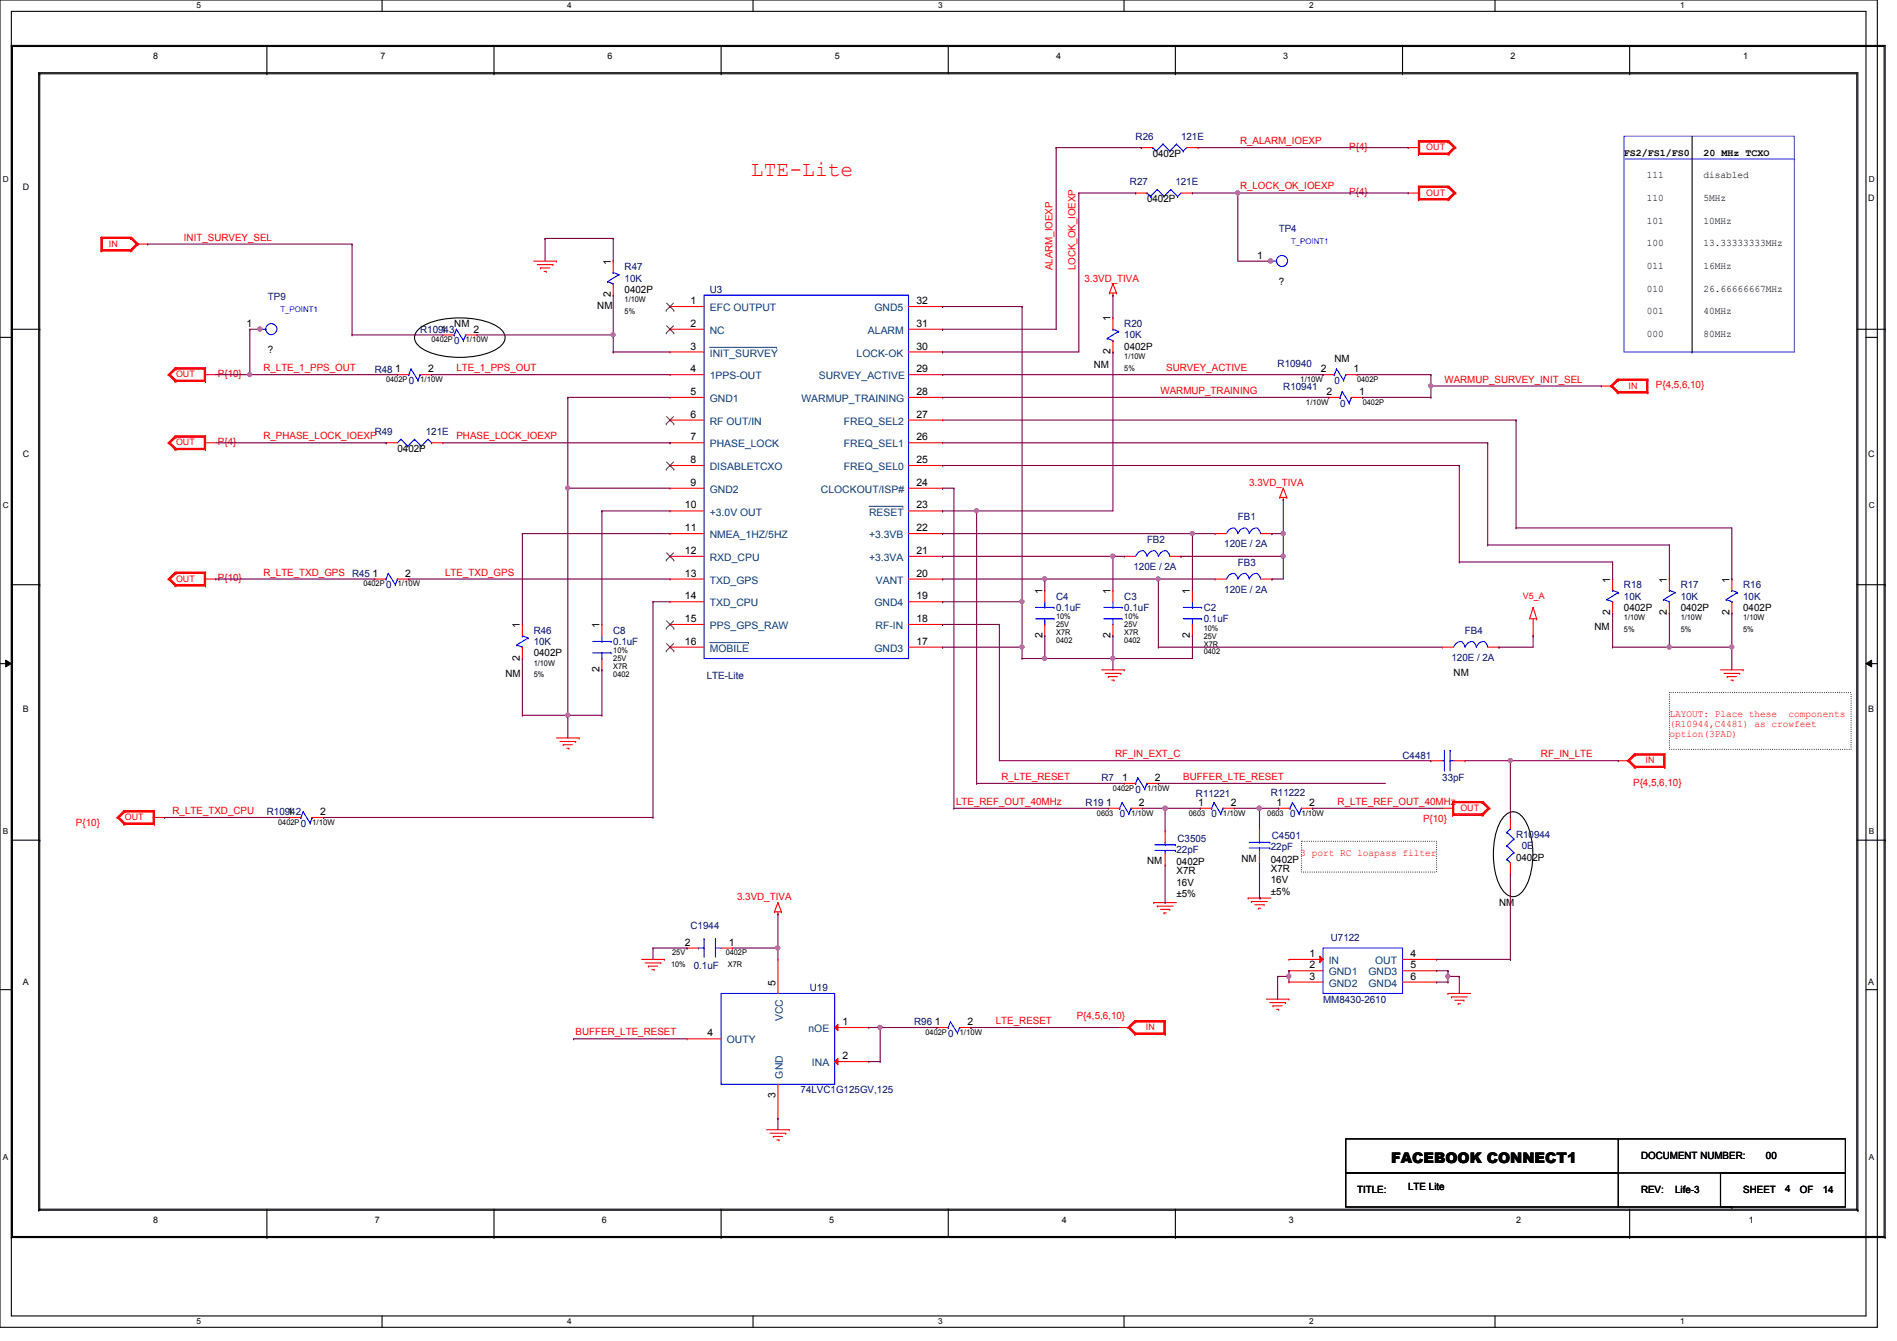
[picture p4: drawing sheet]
<svg xmlns="http://www.w3.org/2000/svg" width="297mm" height="210mm" viewBox="0 0 297 210" stroke-linecap="round" stroke-linejoin="round" font-family="sans-serif">
<defs><g id="words">
<text font-size="3.3" fill="#f00" x="117.6" y="27.6">LTE-Lite</text>
<text font-size="2.3" x="217.8" y="182.1">FACEBOOK CONNECT1</text>
<g font-size="1.6" fill="#000080">
<text x="177.8" y="21.9">R26</text>
<text x="184.9" y="21.9">121E</text>
<text x="176.9" y="29">R27</text>
<text x="184" y="29">121E</text>
<text x="200.2" y="36.3">TP4</text>
<text x="42" y="46.9">TP9</text>
<text x="97.8" y="42.3">R47</text>
<text x="97.8" y="44.1">10K</text>
<text x="111.1" y="45.9">U3</text>
<text x="65.8" y="52.1">R10943</text>
<text x="71.1" y="53.9">0</text>
<text x="176" y="51.2">R20</text>
<text x="176" y="53">10K</text>
<text x="58.7" y="58.3">R48</text>
<text x="200" y="57.4">R10940</text>
<text x="64" y="60.1">0</text>
<text x="200.9" y="61">R10941</text>
<text x="208.9" y="60.1">0</text>
<text x="209.8" y="63.7">0</text>
<text x="58.7" y="68.1">R49</text>
<text x="66.7" y="68.1">121E</text>
<text x="193.8" y="81.4">FB1</text>
<text x="177.5" y="89.3">120E / 2A</text>
<text x="179.6" y="85">FB2</text>
<text x="191.7" y="85.7">120E / 2A</text>
<text x="193.8" y="88.6">FB3</text>
<text x="60.5" y="92.1">0</text>
<text x="165.4" y="95.7">0.1uF</text>
<text x="165.4" y="93.9">C4</text>
<text x="176" y="95.7">0.1uF</text>
<text x="176" y="93.9">C3</text>
<text x="188.5" y="95.7">C2</text>
<text x="191.7" y="92.8">120E / 2A</text>
<text x="254.3" y="92.1">R18</text>
<text x="254.3" y="93.9">10K</text>
<text x="263.1" y="92.1">R17</text>
<text x="263.1" y="93.9">10K</text>
<text x="272.9" y="92.1">R16</text>
<text x="272.9" y="93.9">10K</text>
<text x="83.6" y="99.2">R46</text>
<text x="83.6" y="101">10K</text>
<text x="96" y="101">0.1uF</text>
<text x="96" y="99.2">C8</text>
<text x="188.5" y="97.5">0.1uF</text>
<text x="229.4" y="99.2">FB4</text>
<text x="110.7" y="106.3">LTE-Lite</text>
<text x="227.2" y="103.5">120E / 2A</text>
<text x="219.6" y="118.8">C4481</text>
<text x="172.5" y="122.3">R7</text>
<text x="177.8" y="124.1">0</text>
<text x="187.2" y="124.8">R11221</text>
<text x="199" y="124.7">R11222</text>
<text x="225.8" y="122.3">33pF</text>
<text x="41.8" y="127.7">R10942</text>
<text x="47.1" y="129.5">0</text>
<text x="170" y="126.2">R19</text>
<text x="175.3" y="128">0</text>
<text x="184.4" y="131.8">C3505</text>
<text x="189.7" y="128">0</text>
<text x="199.1" y="131.4">C4501</text>
<text x="202" y="128">0</text>
<text x="237.4" y="131.2">R10944</text>
<text x="184.2" y="133.6">22pF</text>
<text x="199" y="133.2">22pF</text>
<text x="238.3" y="133">0E</text>
<text x="108.1" y="145.5">C1944</text>
<text x="208.4" y="147.4">U7122</text>
<text x="108.6" y="151.7">0.1uF</text>
<text x="126.8" y="155.2">U19</text>
<text x="143.1" y="160.6">R96</text>
<text x="207.1" y="157">MM8430-2610</text>
<text x="148.5" y="162.3">0</text>
<text x="125.3" y="171.2">74LVC1G125GV,125</text>
</g>
<g font-size="1.6" fill="#f00">
<text x="194.1" y="22.6">R_ALARM_IOEXP</text>
<text x="211.2" y="23.5">P{4}</text>
<text x="194.1" y="29.7">R_LOCK_OK_IOEXP</text>
<text x="211.2" y="30.6">P{4}</text>
<text x="28.8" y="37.7">INIT_SURVEY_SEL</text>
<text x="164.8" y="42.3" transform="rotate(-90 164.8 42.3)">ALARM_IOEXP</text>
<text x="168.4" y="42.3" transform="rotate(-90 168.4 42.3)">LOCK_OK_IOEXP</text>
<text x="169.8" y="44.1">3.3VD_TIVA</text>
<text x="34.1" y="59.1">P{10}</text>
<text x="41.2" y="58.1">R_LTE_1_PPS_OUT</text>
<text x="71.5" y="58.1">LTE_1_PPS_OUT</text>
<text x="182.6" y="58.1">SURVEY_ACTIVE</text>
<text x="226.1" y="59.9">WARMUP_SURVEY_INIT_SEL</text>
<text x="181.7" y="61.7">WARMUP_TRAINING</text>
<text x="259.2" y="60.8">P{4,5,6,10}</text>
<text x="34.1" y="69.7">P{4}</text>
<text x="41.2" y="68.8">R_PHASE_LOCK_IOEXP</text>
<text x="71.5" y="68.8">PHASE_LOCK_IOEXP</text>
<text x="195.6" y="76.1">3.3VD_TIVA</text>
<text x="34.1" y="91.1">P{10}</text>
<text x="41.2" y="90.1">R_LTE_TXD_GPS R45</text>
<text x="69.7" y="90.1">LTE_TXD_GPS</text>
<text x="261.4" y="112.4">LAYOUT: Place these</text>
<text x="261.4" y="113.9">(R10944,C4481) as crowfeet</text>
<text x="280" y="112.4">components</text>
<text x="174.6" y="118.6">RF_IN_EXT_C</text>
<text x="241.3" y="118.6">RF_IN_LTE</text>
<text x="261.4" y="115.5">option(3PAD)</text>
<text x="156.8" y="122.1">R_LTE_RESET</text>
<text x="185.3" y="122.1">BUFFER_LTE_RESET</text>
<text x="255.7" y="123.1">P{4,5,6,10}</text>
<text x="11.9" y="129.3">P{10}</text>
<text x="27" y="127.5">R_LTE_TXD_CPU</text>
<text x="149.7" y="126">LTE_REF_OUT_40MHz</text>
<text x="209.4" y="126">R_LTE_REF_OUT_40MHz</text>
<text x="222.8" y="128.7">P{10}</text>
<text x="203.6" y="134">3 port RC loapass filter</text>
<text x="115.4" y="141">3.3VD_TIVA</text>
<text x="155.9" y="160.4">LTE_RESET</text>
<text x="168.6" y="159.5">P{4,5,6,10}</text>
<text x="90.1" y="162.1">BUFFER_LTE_RESET</text>
</g>
<g font-size="1.6">
<text x="180.5" y="24.6">0402P</text>
<text x="254.3" y="24.4">FS2/FS1/FS0</text>
<text x="257.8" y="27.9">111</text>
<text x="266.7" y="24.4">20 MHz TCXO</text>
<text x="266.7" y="27.9">disabled</text>
<text x="179.6" y="31.7">0402P</text>
<text x="257.8" y="31.5">110</text>
<text x="257.8" y="35">101</text>
<text x="266.7" y="31.5">5MHz</text>
<text x="266.7" y="35">10MHz</text>
<text x="95.6" y="41.4" transform="rotate(-90 95.6 41.4)">1</text>
<text x="196.8" y="40.5">1</text>
<text x="257.8" y="38.6">100</text>
<text x="266.7" y="38.6">13.33333333MHz</text>
<text x="95.6" y="46.6" transform="rotate(-90 95.6 46.6)">2</text>
<text x="97.8" y="45.9">0402P</text>
<text x="108.1" y="47.6">1</text>
<text x="143.5" y="47.6">32</text>
<text x="200.2" y="44.7">?</text>
<text x="257.8" y="42.1">011</text>
<text x="257.8" y="45.7">010</text>
<text x="266.7" y="42.1">16MHz</text>
<text x="266.7" y="45.7">26.66666667MHz</text>
<text x="38.6" y="51.2">1</text>
<text x="69" y="52.1">1</text>
<text x="71.1" y="51.2">NM</text>
<text x="74.1" y="52.1">2</text>
<text x="93.5" y="48.4">NM</text>
<text x="108.1" y="51.2">2</text>
<text x="143.5" y="51.2">31</text>
<text x="173.9" y="50.3" transform="rotate(-90 173.9 50.3)">1</text>
<text x="257.8" y="49.2">001</text>
<text x="257.8" y="52.8">000</text>
<text x="266.7" y="49.2">40MHz</text>
<text x="266.7" y="52.8">80MHz</text>
<text x="42" y="55.3">?</text>
<text x="61.9" y="58.3">1</text>
<text x="67" y="58.3">2</text>
<text x="108.1" y="54.7">3</text>
<text x="108.1" y="58.3">4</text>
<text x="143.5" y="54.7">30</text>
<text x="143.5" y="58.3">29</text>
<text x="171.2" y="57.6">NM</text>
<text x="173.9" y="55.5" transform="rotate(-90 173.9 55.5)">2</text>
<text x="176" y="54.8">0402P</text>
<text x="206.8" y="58.3">2</text>
<text x="208.9" y="56.7">NM</text>
<text x="211.9" y="58.3">1</text>
<text x="108.1" y="61.8">5</text>
<text x="108.1" y="65.4">6</text>
<text x="143.5" y="61.8">28</text>
<text x="143.5" y="65.4">27</text>
<text x="207.7" y="61.8">2</text>
<text x="212.8" y="61.8">1</text>
<text x="62.2" y="70.8">0402P</text>
<text x="108.1" y="69">7</text>
<text x="143.5" y="69">26</text>
<text x="108.1" y="72.5">8</text>
<text x="108.1" y="76.1">9</text>
<text x="143.5" y="72.5">25</text>
<text x="143.5" y="76.1">24</text>
<text x="107.2" y="79.6">10</text>
<text x="107.2" y="83.2">11</text>
<text x="143.5" y="79.6">23</text>
<text x="143.5" y="83.2">22</text>
<text x="107.2" y="86.7">12</text>
<text x="143.5" y="86.7">21</text>
<text x="58.3" y="90.3">1</text>
<text x="63.5" y="90.3">2</text>
<text x="107.2" y="90.3">13</text>
<text x="107.2" y="93.9">14</text>
<text x="143.5" y="90.3">20</text>
<text x="143.5" y="93.9">19</text>
<text x="163.2" y="93" transform="rotate(-90 163.2 93)">1</text>
<text x="173.9" y="93" transform="rotate(-90 173.9 93)">1</text>
<text x="186.3" y="93" transform="rotate(-90 186.3 93)">1</text>
<text x="252.1" y="91.2" transform="rotate(-90 252.1 91.2)">1</text>
<text x="254.3" y="95.7">0402P</text>
<text x="261" y="91.2" transform="rotate(-90 261 91.2)">1</text>
<text x="263.1" y="95.7">0402P</text>
<text x="270.8" y="91.2" transform="rotate(-90 270.8 91.2)">1</text>
<text x="272.9" y="95.7">0402P</text>
<text x="81.4" y="98.3" transform="rotate(-90 81.4 98.3)">1</text>
<text x="93.9" y="98.3" transform="rotate(-90 93.9 98.3)">1</text>
<text x="107.2" y="97.4">15</text>
<text x="107.2" y="101">16</text>
<text x="143.5" y="97.4">18</text>
<text x="143.5" y="101">17</text>
<text x="163.2" y="99.9" transform="rotate(-90 163.2 99.9)">2</text>
<text x="173.9" y="99.9" transform="rotate(-90 173.9 99.9)">2</text>
<text x="186.3" y="99.9" transform="rotate(-90 186.3 99.9)">2</text>
<text x="249.6" y="98.7">NM</text>
<text x="252.1" y="96.4" transform="rotate(-90 252.1 96.4)">2</text>
<text x="261" y="96.4" transform="rotate(-90 261 96.4)">2</text>
<text x="270.8" y="96.4" transform="rotate(-90 270.8 96.4)">2</text>
<text x="79.1" y="106">NM</text>
<text x="81.4" y="103.5" transform="rotate(-90 81.4 103.5)">2</text>
<text x="83.6" y="102.8">0402P</text>
<text x="93.9" y="105.2" transform="rotate(-90 93.9 105.2)">2</text>
<text x="227.6" y="105.8">NM</text>
<text x="175.7" y="122.3">1</text>
<text x="180.8" y="122.3">2</text>
<text x="45" y="127.6">1</text>
<text x="50.1" y="127.6">2</text>
<text x="173.2" y="126.2">1</text>
<text x="178.3" y="126.2">2</text>
<text x="187.6" y="126.2">1</text>
<text x="192.7" y="126.2">2</text>
<text x="199.9" y="126.2">1</text>
<text x="205" y="126.2">2</text>
<text x="179.6" y="135.3">NM</text>
<text x="184.2" y="135.5">0402P</text>
<text x="184.2" y="136.9">X7R</text>
<text x="194.4" y="135">NM</text>
<text x="199" y="135.1">0402P</text>
<text x="199" y="136.6">X7R</text>
<text x="237.4" y="134.8">0402P</text>
<text x="184.2" y="138.7">16V</text>
<text x="184.2" y="140.5">±5%</text>
<text x="199" y="138.3">16V</text>
<text x="199" y="140.1">±5%</text>
<text x="234.7" y="141.9">NM</text>
<text x="107.2" y="148.1">2</text>
<text x="114.1" y="148.1">1</text>
<text x="205" y="149.9">1</text>
<text x="220.8" y="149.9">4</text>
<text x="121.4" y="154.3" transform="rotate(-90 121.4 154.3)">5</text>
<text x="205" y="151.6">2</text>
<text x="205" y="153.4">3</text>
<text x="220.8" y="151.6">5</text>
<text x="220.8" y="153.4">6</text>
<text x="131.9" y="160.5">1</text>
<text x="146.3" y="160.5">1</text>
<text x="151.5" y="160.5">2</text>
<text x="110.8" y="162.3">4</text>
<text x="131.9" y="165.9">2</text>
<text x="121.4" y="171.9" transform="rotate(-90 121.4 171.9)">3</text>
<text x="256.9" y="181.6">DOCUMENT NUMBER:</text>
<text x="276.5" y="181.6">00</text>
<text x="212.5" y="186.9">TITLE:</text>
<text x="220.5" y="186.4">LTE Lite</text>
<text x="256.9" y="186.9">REV:</text>
<text x="262.3" y="186.9">Life-3</text>
<text x="272.9" y="186.9">SHEET</text>
<text x="279.5" y="186.7">4</text>
<text x="281.8" y="186.9">OF</text>
<text x="285.4" y="186.9">14</text>
</g>
<g font-size="1.6" fill="#004080">
<text x="111.1" y="48.7">EFC OUTPUT</text>
<text x="111.1" y="52.3">NC</text>
<text x="135.9" y="52.3">ALARM</text>
<text x="136.9" y="48.7">GND5</text>
<text x="111.1" y="55.8">INIT_SURVEY</text>
<text x="111.1" y="59.4">1PPS-OUT</text>
<text x="128.2" y="59.4">SURVEY_ACTIVE</text>
<text x="134.1" y="55.8">LOCK-OK</text>
<text x="111.1" y="62.9">GND1</text>
<text x="125.5" y="62.9">WARMUP_TRAINING</text>
<text x="111.1" y="66.5">RF OUT/IN</text>
<text x="111.1" y="70.1">PHASE_LOCK</text>
<text x="132.1" y="66.5">FREQ_SEL2</text>
<text x="132.1" y="70.1">FREQ_SEL1</text>
<text x="111.1" y="73.6">DISABLETCXO</text>
<text x="111.1" y="77.2">GND2</text>
<text x="128.5" y="77.2">CLOCKOUT/ISP#</text>
<text x="132.1" y="73.6">FREQ_SEL0</text>
<text x="111.1" y="80.7">+3.0V OUT</text>
<text x="136.1" y="80.7">RESET</text>
<text x="111.1" y="84.3">NMEA_1HZ/5HZ</text>
<text x="111.1" y="87.8">RXD_CPU</text>
<text x="136.1" y="84.3">+3.3VB</text>
<text x="136.1" y="87.8">+3.3VA</text>
<text x="111.1" y="91.4">TXD_GPS</text>
<text x="111.1" y="95">TXD_CPU</text>
<text x="136.9" y="95">GND4</text>
<text x="137.1" y="91.4">VANT</text>
<text x="111.1" y="98.5">PPS_GPS_RAW</text>
<text x="137.1" y="98.5">RF-IN</text>
<text x="111.1" y="102.1">MOBILE</text>
<text x="136.9" y="102.1">GND3</text>
<text x="208" y="151">IN</text>
<text x="208" y="152.7">GND1</text>
<text x="208" y="154.5">GND2</text>
<text x="214.2" y="152.7">GND3</text>
<text x="214.2" y="154.5">GND4</text>
<text x="215.3" y="151">OUT</text>
<text x="122.6" y="159.9" transform="rotate(-90 122.6 159.9)">VCC</text>
<text x="126.6" y="161.6">nOE</text>
<text x="113.8" y="163.4">OUTY</text>
<text x="127.1" y="167">INA</text>
<text x="122.6" y="168.9" transform="rotate(-90 122.6 168.9)">GND</text>
</g>
<g font-size="1.4">
<text x="24" y="9.3">8</text>
<text x="59.6" y="9.3">7</text>
<text x="95.1" y="9.3">6</text>
<text x="130.7" y="9.3">5</text>
<text x="165.4" y="9.3">4</text>
<text x="200.9" y="9.3">3</text>
<text x="236.5" y="9.3">2</text>
<text x="272.9" y="9.3">1</text>
<text x="3.6" y="29.8">D</text>
<text x="292.5" y="31.5">D</text>
<text x="3.6" y="71.5">C</text>
<text x="292.5" y="71.5">C</text>
<text x="3.6" y="111.5">B</text>
<text x="292.5" y="111.5">B</text>
<text x="3.6" y="154.2">A</text>
<text x="292.5" y="154.2">A</text>
<text x="24" y="191.6">8</text>
<text x="58.7" y="191.6">7</text>
<text x="94.2" y="191.6">6</text>
<text x="129.8" y="191.6">5</text>
<text x="166.2" y="191.6">4</text>
<text x="201.8" y="191.6">3</text>
<text x="237.4" y="191.6">2</text>
<text x="273.8" y="191.6">1</text>
</g>
<g font-size="1.4" fill="#f00">
<text x="223.3" y="23.5">OUT</text>
<text x="223.3" y="30.6">OUT</text>
<text x="17.1" y="38.7">IN</text>
<text x="27.6" y="59.1">OUT</text>
<text x="255" y="60.9">IN</text>
<text x="27.6" y="69.8">OUT</text>
<text x="27.6" y="91.1">OUT</text>
<text x="238.4" y="93.8">V5_A</text>
<text x="257.6" y="119.5">IN</text>
<text x="19.6" y="128.4">OUT</text>
<text x="228.6" y="127">OUT</text>
<text x="179.4" y="161.3">IN</text>
</g>
<g font-size="1.3">
<text x="30.8" y="1.3">5</text>
<text x="88.8" y="1.3">4</text>
<text x="146.9" y="1.3">3</text>
<text x="205" y="1.3">2</text>
<text x="263.1" y="1.3">1</text>
<text x=".5" y="28.4">D</text>
<text x="292.6" y="28.4">D</text>
<text x=".5" y="79.5">C</text>
<text x="292.6" y="79.5">C</text>
<text x=".5" y="130.6">B</text>
<text x="292.6" y="130.6">B</text>
<text x=".5" y="181.7">A</text>
<text x="292.6" y="181.7">A</text>
<text x="30.8" y="207.4">5</text>
<text x="88.8" y="207.4">4</text>
<text x="146.9" y="207.4">3</text>
<text x="205" y="207.4">2</text>
<text x="263.1" y="207.4">1</text>
</g>
<g font-size="1.2" fill="#00f">
<text x="202.1" y="38.1">T_POINT1</text>
<text x="43.9" y="48.8">T_POINT1</text>
</g>
<g font-size="1.2">
<text x="97.8" y="47.4">1/10W</text>
<text x="67.6" y="53.6">0402P</text>
<text x="72.9" y="53.6">1/10W</text>
<text x="97.8" y="49.1">5%</text>
<text x="60.5" y="59.8">0402P</text>
<text x="65.8" y="59.8">1/10W</text>
<text x="176" y="58">5%</text>
<text x="176" y="56.3">1/10W</text>
<text x="203.6" y="59.8">1/10W</text>
<text x="212.5" y="59.8">0402P</text>
<text x="204.5" y="63.4">1/10W</text>
<text x="213.4" y="63.4">0402P</text>
<text x="56.9" y="91.8">0402P</text>
<text x="62.2" y="91.8">1/10W</text>
<text x="165.4" y="100.7">0402</text>
<text x="165.4" y="99.5">X7R</text>
<text x="165.4" y="98.2">25V</text>
<text x="165.4" y="97">10%</text>
<text x="176" y="100.7">0402</text>
<text x="176" y="99.5">X7R</text>
<text x="176" y="98.2">25V</text>
<text x="176" y="97">10%</text>
<text x="188.5" y="101.3">X7R</text>
<text x="188.5" y="100">25V</text>
<text x="188.5" y="98.8">10%</text>
<text x="254.3" y="98.9">5%</text>
<text x="254.3" y="97.2">1/10W</text>
<text x="263.1" y="98.9">5%</text>
<text x="263.1" y="97.2">1/10W</text>
<text x="272.9" y="98.9">5%</text>
<text x="272.9" y="97.2">1/10W</text>
<text x="83.6" y="106">5%</text>
<text x="83.6" y="104.3">1/10W</text>
<text x="96" y="106">0402</text>
<text x="96" y="104.8">X7R</text>
<text x="96" y="103.5">25V</text>
<text x="96" y="102.3">10%</text>
<text x="188.5" y="102.5">0402</text>
<text x="174.2" y="123.8">0402P</text>
<text x="179.6" y="123.8">1/10W</text>
<text x="43.6" y="129.2">0402P</text>
<text x="48.9" y="129.2">1/10W</text>
<text x="171.7" y="127.7">0603</text>
<text x="177.1" y="127.7">1/10W</text>
<text x="186.1" y="127.7">0603</text>
<text x="191.5" y="127.7">1/10W</text>
<text x="198.4" y="127.7">0603</text>
<text x="203.8" y="127.7">1/10W</text>
<text x="105.2" y="149.6">25V</text>
<text x="113.6" y="149.6">0402P</text>
<text x="105.1" y="151.4">10%</text>
<text x="114" y="151.4">X7R</text>
<text x="144.9" y="162.1">0402P</text>
<text x="150.2" y="162.1">1/10W</text>
</g>
</g></defs>
<path d="M0 0h293.9v207.9h-293.9zM1.8 1.8h290.3v204.3h-290.3z" fill="none" stroke="#000" stroke-width=".17"/>
<g fill="#fff">
<path d="M30.8 .2h.7v1.4h-.7z"/>
<path d="M30.8 206.2h.7v1.4h-.7z"/>
</g>
<path d="M59.8 0v1.8M59.8 206.1v1.8" fill="none" stroke="#000" stroke-width=".17"/>
<g fill="#fff">
<path d="M88.8 .2h.7v1.4h-.7z"/>
<path d="M88.8 206.2h.7v1.4h-.7z"/>
</g>
<path d="M117.9 0v1.8M117.9 206.1v1.8" fill="none" stroke="#000" stroke-width=".17"/>
<g fill="#fff">
<path d="M146.9 .2h.7v1.4h-.7z"/>
<path d="M146.9 206.2h.7v1.4h-.7z"/>
</g>
<path d="M176 0v1.8M176 206.1v1.8" fill="none" stroke="#000" stroke-width=".17"/>
<g fill="#fff">
<path d="M205 .2h.7v1.4h-.7z"/>
<path d="M205 206.2h.7v1.4h-.7z"/>
</g>
<path d="M234.1 0v1.8M234.1 206.1v1.8" fill="none" stroke="#000" stroke-width=".17"/>
<g fill="#fff">
<path d="M263.1 .2h.6v1.4h-.6z"/>
<path d="M263.1 206.2h.6v1.4h-.6z"/>
<path d="M.5 27.3h.9v1.4h-.9z"/>
<path d="M292.6 27.3h.9v1.4h-.9z"/>
<path d="M.5 78.4h.9v1.4h-.9z"/>
<path d="M292.6 78.4h.9v1.4h-.9z"/>
</g>
<path d="M0 52.8h1.8M292.1 52.8h1.8" fill="none" stroke="#000" stroke-width=".17"/>
<g fill="#fff">
<path d="M.5 129.5h.8v1.4h-.8z"/>
<path d="M292.6 129.5h.8v1.4h-.8z"/>
</g>
<path d="M0 103.9h1.8M292.1 103.9h1.8" fill="none" stroke="#000" stroke-width=".17"/>
<path d="M.9 103.4l.9 .5-.9 .5zM292.1 103.9l.9-.5v1z" fill="#000"/>
<path d="M.9 103.4l.9 .5-.9 .5zM292.1 103.9l.9-.5v1z" fill="none" stroke="#000" stroke-width=".16"/>
<g fill="#fff">
<path d="M.5 180.5h.8v1.4h-.8z"/>
<path d="M292.6 180.5h.8v1.4h-.8z"/>
</g>
<g fill="none" stroke="#000" stroke-width=".17">
<path d="M1.8 7.1h.1M1.8 7.1h293.3v186.7M1.8 7.1v186.7M1.9 7.3h.1M1.9 7.3v186.3M1.9 7.3h293.1v186.3M6.1 11.4h.1M6.1 11.4v178.1M6.1 11.4h284.8v178.1M6.2 11.6h.1M6.2 11.6h284.5v177.8M6.2 11.6v177.8"/>
<path d="M41.8 11.6h.1M41.8 7.1v4.5M77.3 11.6h.1M77.3 7.1v4.5M112.9 11.6h.1M112.9 7.1v4.5M148.5 7.1h.1M148.5 7.1v4.5M184 11.6h.1M184 7.1v4.5M219.6 11.6h.1M219.6 7.1v4.5"/>
<path d="M255.1 11.6h.1M255.1 7.1v4.5M264.9 21.3v33.8M1.8 51.6h4.4M6.2 51.6h.1M65.7 51.4a11.3 11.3 0 0 1 7.4-1.6 9.5 9.5 0 0 1 5.2 1.6 1.68 1.68 0 0 1 0 2.9 11.4 11.4 0 0 1-7.5 1.6 9.4 9.4 0 0 1-5.1-1.6 1.69 1.69 0 0 1 0-2.9zM264.9 55.1h.1M290.7 51.6h4.4M295.1 51.6h.1M1.8 91.6h4.4M6.2 91.6h.1M290.7 91.6h4.4"/>
<path d="M295.1 91.6h.1M1.8 131.6h4.4M6.2 131.6h.1M235.8 127.5a1.73 1.73 0 0 1 2.7 .5 11.4 11.4 0 0 1 1.1 9.1 4.9 4.9 0 0 1-2.2 3.2 1.82 1.82 0 0 1-2.1-.8 11.5 11.5 0 0 1-1.1-9.1 5.5 5.5 0 0 1 1.6-2.9zM290.7 131.6h4.4M295.1 131.6h.1M0 155h1.8M292.1 155h1.8M210.7 178.4h78.2v5.3h-78.2zM253.4 178.4h.1M253.4 178.4v5.3M1.8 193.8h.1"/>
<path d="M1.8 193.8h293.3M1.9 193.6h.1M1.9 193.6h293.1M6.1 189.5h.1M6.1 189.5h284.8M6.2 189.4h.1M6.2 189.4h284.5M41.8 193.8h.1M41.8 189.4v4.4M77.3 193.8h.1M77.3 189.4v4.4M112.9 193.8h.1"/>
<path d="M112.9 189.4v4.4M148.5 189.4h.1M148.5 189.4v4.4M184 193.8h.1M184 189.4v4.4M210.7 183.7h42.7v5.3h-42.7zM253.4 189h17.7M255.1 193.8h.1M255.1 189.4v4.4M269.4 183.7h19.5v5.3h-19.5zM271.1 189h.1M290.7 189.4h.1"/>
<path d="M290.9 189.5h.1M295 193.6h.1M295.1 193.8h.1"/>
</g>
<path d="M254.3 21.3h26.6v33.8h-26.6zM254.3 24.9h26.6M280.9 24.9h.1" fill="none" stroke="#8000ff" stroke-width=".17"/>
<path d="M261.4 108.5h28.4v8.8h-28.4zM203.8 131.7h21.1v4.9h-21.1z" fill="none" stroke="#000" stroke-width=".17" stroke-dasharray="0 .3"/>
<g fill="none" stroke="#f00" stroke-width=".17">
<path d="M15.8 37.2h.1M15.8 39.3h.1M15.8 37.2h4.8M15.8 37.2v2.1M15.8 39.3h4.8M16 37.3h.1M16 39.1h.1M16 37.3h4.4M16 37.3v1.8M16 39.1h4.4M20.4 37.3h.1M20.4 39.1h.1"/>
<path d="M20.4 37.2h.1M20.4 39.3h.1M20.4 37.3l.9 .9M20.4 37.3l1.1 .9M20.4 37.2l1.1 1M20.6 37.2h.1M20.6 39.3h.1M20.6 37.2l1.1 1M21.3 38.2h.1M21.3 38.2h1.8M21.3 38.2l-.9 .9M21.5 38.2h.1"/>
<path d="M21.5 38.2l-1.1 1.1M21.5 38.2l-1.1 .9M21.7 38.2h.1M21.7 38.2l-1.1 1.1M177.8 30.2h.1M177.8 30.2h1.8M178.7 23.1h.1M178.7 23.1h1.8M184.9 30.2h1.8M185.8 23.1h1.8M186.7 30.2h.1M187.6 23.1h.1"/>
<path d="M220.5 23.1h1.7M220.5 30.2h1.7M222.1 22.1h.1M222.1 24.2h.1M222.1 29.2h.1M222.1 31.3h.1M222.1 22.1h4.8M222.1 22.1v2.1M222.1 29.2v2.1M222.1 24.2h4.8M222.1 29.2h4.8M222.1 31.3h4.8"/>
<path d="M222.2 23.1h.1M222.2 22.2h.1M222.2 24h.1M222.2 30.2h.1M222.2 29.3h.1M222.2 31.1h.1M222.2 22.2h4.5M222.2 22.2v1.8M222.2 29.3v1.8M222.2 24h4.5M222.2 29.3h4.5M222.2 31.1h4.5"/>
<path d="M226.7 22.2h.1M226.7 24h.1M226.7 22.1h.1M226.7 24.2h.1M226.7 29.3h.1M226.7 31.1h.1M226.7 29.2h.1M226.7 31.3h.1M226.7 22.2l.9 .9M226.7 22.2l1.1 .9M226.7 22.1l1.1 1M226.7 29.3l.9 .9"/>
<path d="M226.7 29.3l1.1 .9M226.7 29.2l1.1 1M226.9 22.1h.1M226.9 24.2h.1M226.9 29.2h.1M226.9 31.3h.1M226.9 22.1l1 1M226.9 29.2l1 1M227.6 23.1h.1M227.6 30.2h.1M227.6 23.1l-.9 .9M227.6 30.2l-.9 .9"/>
<path d="M227.8 23.1h.1M227.8 30.2h.1M227.8 23.1l-1.1 1.1M227.8 23.1l-1.1 .9M227.8 30.2l-1.1 1.1M227.8 30.2l-1.1 .9M227.9 23.1h.1M227.9 30.2h.1M227.9 23.1l-1 1.1M227.9 30.2l-1 1.1M26.3 58.7h.1M26.3 58.7l1.1 1"/>
<path d="M26.5 58.7h.1M26.5 58.7l1.1 1M26.5 58.7l1.1 .9M26.7 58.7h.1M26.7 58.7l.9 .9M27.4 57.6h.1M27.4 59.7h.1M27.4 57.6h4.8M27.4 59.7h4.8M27.4 57.6l-1.1 1.1M27.6 57.8h.1M27.6 59.6h.1"/>
<path d="M27.6 57.6h.1M27.6 59.7h.1M27.6 57.8l-.9 .9M27.6 57.8h4.4M27.6 59.6h4.4M27.6 57.8l-1.1 .9M27.6 57.6l-1.1 1.1M32 58.7h.1M32 57.8h.1M32 59.6h.1M32 58.7h1.8M32 57.8v1.8"/>
<path d="M32.2 57.6h.1M32.2 59.7h.1M32.2 57.6v2.1M40.7 51.6h.1M62.2 58.7h.1M62.2 58.7h1.8M65.8 58.7h1.8M67.6 58.7h.1M69.3 52.5h.1M69.3 52.5h1.8M72.9 52.5h1.8M74.7 52.5h.1"/>
<path d="M83.6 40.9h3.5M84.1 41.4h2.5M84.6 42h.1M84.6 42h1.5M85.2 42.5h.3M85.5 42.5h.1M86.6 41.4h.1M87.1 40.9h.1M96 40.9h.1M96 46.2h.1M96 40.9v1.8M96 44.4v1.8"/>
<path d="M104.9 48h.1M104.9 51.6h.1M104.9 55.1h.1M104.9 58.7h.1M104.9 58.7h5.3M104.9 48h5.3M104.9 51.6h5.3M104.9 55.1h5.3M142.2 58.7h5.4M142.2 48h5.4M142.2 51.6h5.4M142.2 55.1h5.4"/>
<path d="M147.6 48h.1M147.6 51.6h.1M147.6 55.1h.1M147.6 58.7h.1M173.7 45.9h.1M173.7 45.9h1.1M174.2 46.2h.1M174.2 44.4h.1M174.2 49.8h.1M174.2 55.1h.1M174.2 45.9v.3M174.2 49.8v1.8"/>
<path d="M174.2 53.3v1.8M174.2 44.4l-.5 1.5M174.2 44.4l.6 1.5M174.8 45.9h.1M199 40.9h.1M207.1 58.7h.1M207.1 58.7h1.8M210.7 58.7h1.8M212.5 58.7h.1M253.2 59.4h.1M253.2 59.4h4.8M253.2 59.4l-1.1 1.1"/>
<path d="M253.4 59.6h.1M253.4 59.4h.1M253.4 59.6h4.4M253.4 59.6l-.9 .9M253.4 59.6l-1.1 .9M253.4 59.4l-1.1 1.1M257.8 59.6h.1M257.8 59.6v1.7M258 59.4h.1M258 59.4v2.1M26.3 69.3h.1M26.3 69.3l1.1 1.1"/>
<path d="M26.5 69.3h.1M26.5 69.3l1.1 1.1M26.5 69.3l1.1 .9M26.7 69.3h.1M26.7 69.3l.9 .9M27.4 68.3h.1M27.4 70.4h.1M27.4 68.3h4.8M27.4 70.4h4.8M27.4 68.3l-1.1 1M27.6 68.5h.1M27.6 70.2h.1"/>
<path d="M27.6 68.3h.1M27.6 70.4h.1M27.6 68.5l-.9 .8M27.6 68.5h4.4M27.6 70.2h4.4M27.6 68.5l-1.1 .8M27.6 68.3l-1.1 1M32 69.3h.1M32 68.5h.1M32 70.2h.1M32 68.5v1.7M32 69.3h1.8"/>
<path d="M32.2 68.3h.1M32.2 70.4h.1M32.2 68.3v2.1M60.5 69.3h.1M60.5 69.3h1.7M67.6 69.3h1.7M69.3 69.3h.1M104.9 62.2h.1M104.9 65.8h.1M104.9 69.3h.1M104.9 72.9h.1M104.9 76.5h.1"/>
<path d="M104.9 69.3h5.3M104.9 62.2h5.3M104.9 65.8h5.3M104.9 72.9h5.3M104.9 76.5h5.3M142.2 69.3h5.4M142.2 62.2h5.4M142.2 65.8h5.4M142.2 72.9h5.4M142.2 76.5h5.4M147.6 62.2h.1M147.6 65.8h.1"/>
<path d="M147.6 69.3h.1M147.6 72.9h.1M147.6 76.5h.1M200.4 77.9h.1M200.4 77.9h1.1M200.9 78.2h.1M200.9 76.5h.1M200.9 77.9v.3M200.9 76.5l-.5 1.4M200.9 76.5l.6 1.4M201.5 77.9h.1M208 62.2h.1"/>
<path d="M208 62.2h1.8M211.6 62.2h1.8M213.4 62.2h.1M250.7 60.5h1.8M252.1 60.5h.1M252.1 60.5l1.1 1M252.3 60.5h.1M252.3 60.5l1.1 1M252.3 60.5l1.1 .8M252.5 60.5h.1M252.5 60.5l.9 .8M253.2 61.5h.1"/>
<path d="M253.2 61.5h4.8M253.4 61.3h.1M253.4 61.5h.1M253.4 61.3h4.4M257.8 61.3h.1M258 61.5h.1M26.3 90.7h.1M26.3 90.7l1.1 1M26.5 90.7h.1M26.5 90.7l1.1 1M26.5 90.7l1.1 .9M26.7 90.7h.1"/>
<path d="M26.7 90.7l.9 .9M27.4 89.6h.1M27.4 91.7h.1M27.4 89.6h4.8M27.4 91.7h4.8M27.4 89.6l-1.1 1.1M27.6 89.8h.1M27.6 91.6h.1M27.6 89.6h.1M27.6 91.7h.1M27.6 89.8l-.9 .9M27.6 89.8h4.4"/>
<path d="M27.6 91.6h4.4M27.6 89.8l-1.1 .9M27.6 89.6l-1.1 1.1M32 90.7h.1M32 89.8h.1M32 91.6h.1M32 89.8v1.8M32 90.7h1.8M32.2 89.6h.1M32.2 91.7h.1M32.2 89.6v2.1M58.7 90.7h.1"/>
<path d="M58.7 90.7h1.8M62.2 90.7h1.8M64 90.7h.1M81.8 97.8h.1M81.8 97.8v1.8M94.2 97.8h.1M94.2 97.8v1.8M104.9 80h.1M104.9 83.6h.1M104.9 87.1h.1M104.9 90.7h.1M104.9 94.2h.1"/>
<path d="M104.9 97.8h.1M104.9 90.7h5.3M104.9 80h5.3M104.9 83.6h5.3M104.9 87.1h5.3M104.9 94.2h5.3M104.9 97.8h5.3M142.2 90.7h5.4M142.2 80h5.4M142.2 83.6h5.4M142.2 87.1h5.4M142.2 94.2h5.4"/>
<path d="M142.2 97.8h5.4M147.6 80h.1M147.6 83.6h.1M147.6 87.1h.1M147.6 90.7h.1M147.6 94.2h.1M147.6 97.8h.1M163.6 92.5h.1M163.6 99.6h.1M163.6 92.5v1.7M163.6 97.8v1.8M174.2 92.5h.1"/>
<path d="M174.2 99.6h.1M174.2 92.5v1.7M174.2 97.8v1.8M176 87.1h.1M176 87.1h1.8M183.1 87.1h1.8M184.9 87.1h.1M186.7 92.5h.1M186.7 99.6h.1M186.7 92.5v1.7M186.7 97.8v1.8M190.2 90.7h.1"/>
<path d="M190.2 90.7h1.8M197.4 90.7h1.7M199.1 90.7h.1M240 99.6h.1M240 95.1h.1M240 96.9v2.7M240 95.1l.6 1.8M240 95.1l-.5 1.8h1.1M240.6 96.9h.1M252.5 90.7h.1M252.5 96h.1M252.5 90.7v1.8"/>
<path d="M252.5 94.2v1.8M261.4 90.7h.1M261.4 96h.1M261.4 90.7v1.8M261.4 94.2v1.8M271.1 90.7h.1M271.1 96h.1M271.1 90.7v1.8M271.1 94.2v1.8M81.8 103.1h.1M81.8 101.3v1.8M87.1 115.6h3.6"/>
<path d="M87.7 116.1h2.4M88.2 116.6h.1M88.2 116.6h1.4M88.7 117.2h.4M89.1 117.2h.1M90.1 116.1h.1M90.7 115.6h.1M94.2 104.9h.1M94.2 103.1v1.8M104.9 101.3h.1M104.9 101.3h5.3M142.2 101.3h5.4"/>
<path d="M147.6 101.3h.1M172.5 104.9h3.5M173 105.5h2.5M173.5 106h.1M173.5 106h1.5M174.1 106.5h.3M174.4 106.5h.1M175.5 105.5h.1M176 104.9h.1M224 119.1h.1M224 119.1h1.8M225.8 101.3h.1"/>
<path d="M225.8 101.3h1.8M227.6 119.1h1.8M229.4 119.1h.1M232.9 101.3h1.8M234.7 101.3h.1M253.4 119.1h1.7M254.8 119.1h.1M254.8 119.1l1.1 1.1M255 119.1h.1M255 119.1l1 1.1M255 119.1l1 .9M255.1 119.1h.1"/>
<path d="M255.1 119.1l.9 .9M255.9 118.1h.1M255.9 118.1h4.7M255.9 118.1l-1.1 1M256 118.2h.1M256 118.1h.1M256 118.2l-.9 .9M256 118.2h4.5M256 118.2l-1 .9M256 118.1l-1 1M260.5 118.2h.1M260.5 118.2v1.8"/>
<path d="M260.6 118.1h.1M260.6 118.1v2.1M269.4 104.9h3.5M269.9 105.5h2.5M270.4 106h.1M270.4 106h1.5M271 106.5h.3M271.3 106.5h.1M272.4 105.5h.1M272.9 104.9h.1M18.3 128h.1M18.3 128l1.1 1.1"/>
<path d="M18.5 128h.1M18.5 128l1.1 1.1M18.5 128l1.1 .9M18.7 128h.1M18.7 128l.9 .9M19.4 127h.1M19.4 129.1h.1M19.4 127h4.8M19.4 129.1h4.8M19.4 127l-1.1 1M19.6 127.1h.1M19.6 128.9h.1"/>
<path d="M19.6 127h.1M19.6 129.1h.1M19.6 127.1l-.9 .9M19.6 127.1h4.4M19.6 128.9h4.4M19.6 127.1l-1.1 .9M19.6 127l-1.1 1M24 128h.1M24 127.1h.1M24 128.9h.1M24 128h1.8M24 127.1v1.8"/>
<path d="M24.2 127h.1M24.2 129.1h.1M24.2 127v2.1M45.3 128h.1M45.3 128h1.8M48.9 128h1.8M50.7 128h.1M173.5 126.6h.1M173.5 126.6h1.8M176 122.7h.1M176 122.7h1.8M177.1 126.6h1.8"/>
<path d="M178.9 126.6h.1M179.6 122.7h1.8M181.4 122.7h.1M182.4 130.1h.1M182.4 135.5h.1M182.4 130.1v1.8M182.4 133.7v1.8M187.9 126.6h.1M187.9 126.6h1.8M191.5 126.6h1.8M193.3 126.6h.1M197.2 129.8h.1"/>
<path d="M197.2 135.1h.1M197.2 129.8v1.8M197.2 133.3v1.8M200.2 126.6h.1M200.2 126.6h1.8M203.8 126.6h1.7M205.5 126.6h.1M225.8 126.6h1.8M227.4 125.5h.1M227.4 127.7h.1M227.4 125.5h4.8M227.4 125.5v2.2"/>
<path d="M227.4 127.7h4.8M227.6 126.6h.1M227.6 125.7h.1M227.6 127.5h.1M227.6 125.7h4.4M227.6 125.7v1.8M227.6 127.5h4.4M232 125.7h.1M232 127.5h.1M232 125.5h.1M232 127.7h.1M232 125.7l.9 .9"/>
<path d="M232 125.7l1.1 .9M232 125.5l1.1 1.1M232.2 125.5h.1M232.2 127.7h.1M232.2 125.5l1.1 1.1M232.9 126.6h.1M232.9 126.6l-.9 .9M233.1 126.6h.1M233.1 126.6l-1.1 1.1M233.1 126.6l-1.1 .9M233.3 126.6h.1M233.3 126.6l-1.1 1.1"/>
<path d="M236.5 136.9h.1M236.5 128h.1M236.5 128v1.8M236.5 135.1v1.8M255.9 120.2h.1M255.9 120.2h4.7M256 120h.1M256 120.2h.1M256 120h4.5M260.5 120h.1M260.6 120.2h.1M100.5 150.2h3.5"/>
<path d="M101 150.8h2.5M101.5 151.3h.1M101.5 151.3h1.5M102.1 151.8h.3M102.4 151.8h.1M103.5 150.8h.1M104 150.2h.1M107.6 148.5h.1M107.6 148.5h1.7M112.9 148.5h1.8M114.7 148.5h.1M121.2 142.8h.1"/>
<path d="M121.2 142.8h1.1M121.8 143.1h.1M121.8 141.4h.1M121.8 142.8v.3M121.8 141.4l.5 1.4M121.8 141.4l-.6 1.4M122.3 142.8h.1M177.6 159.9h.1M177.6 159.9h4.8M177.6 159.9l-1 1M177.8 159.9h.1M177.8 159.9l-1.1 1"/>
<path d="M180.6 141.4h.1M180.6 141.4h3.6M181.2 141.9h.1M181.2 141.9h2.5M181.7 142.4h1.4M182.2 143h.1M182.2 143h.4M182.4 159.9h.1M182.4 159.9v2.1M183.1 142.4h.1M195.4 140.6h.1M195.4 140.6h3.6"/>
<path d="M195.9 141.2h.1M195.9 141.2h2.5M196.5 141.7h1.4M197 142.2h.1M197 142.2h.4M197.9 141.7h.1M198.2 156.5h3.6M198.8 157h2.5M199.3 157.5h.1M199.3 157.5h1.4M199.9 158.1h.3M200.2 158.1h.1"/>
<path d="M201.3 157h.1M201.8 156.5h.1M226.7 155.6h.1M226.7 155.6h3.6M227.2 156.1h.1M227.2 156.1h2.5M227.8 156.6h1.4M228.3 157.2h.1M228.3 157.2h.3M229.2 156.6h.1M120 176.9h3.6M120.6 177.5h2.4"/>
<path d="M121.1 178h.1M121.1 178h1.4M121.6 178.5h.4M122 178.5h.1M123 177.5h.1M123.6 176.9h.1M146.7 160.9h.1M146.7 160.9h1.8M150.2 160.9h1.8M152 160.9h.1M175.1 160.9h1.8M176.6 160.9h.1"/>
<path d="M176.6 160.9l1 1.1M176.7 160.9h.1M176.7 160.9l1.1 1.1M176.7 160.9l1.1 .9M176.9 160.9h.1M176.9 160.9l.9 .9M177.6 162h.1M177.6 162h4.8M177.8 160h.1M177.8 161.8h.1M177.8 162h.1M177.8 160l-.9 .9"/>
<path d="M177.8 160h4.4M177.8 160l-1.1 .9M177.8 161.8h4.4M182.2 160h.1M182.2 161.8h.1M182.2 160v1.8M182.4 162h.1"/>
</g>
<g fill="none" stroke="#00f" stroke-width=".17">
<path d="M179.6 30.2h.1M179.6 30.2l.5 .6M180.1 30.8h.1M180.5 23.1h.1M180.5 23.1l.5 .6M181 23.7h.1M181.2 29.7h.1M181.2 29.7l1 1.1M181.2 29.7l-1.1 1.1M182.1 22.6h.1M182.1 22.6l1 1.1M182.1 22.6l-1.1 1.1"/>
<path d="M182.2 30.8h.1M183.1 23.7h.1M183.3 29.7h.1M183.3 29.7l1.1 1.1M183.3 29.7l-1.1 1.1M184.2 22.6h.1M184.2 22.6l1.1 1.1M184.2 22.6l-1.1 1.1M184.4 30.8h.1M184.9 30.2l-.5 .6M185.3 23.7h.1M185.8 23.1l-.5 .6"/>
<path d="M40.7 51.6h.9M41.6 51.6h.1M64 58.7h.1M64.3 57.8h.1M64.3 57.8l-.3 .9M64.3 57.8l1.1 1.8M65.4 59.6h.1M65.8 58.7h.1M65.8 58.7l-.4 .9M71.1 52.5h.1M71.5 51.6h.1M71.5 51.6l-.4 .9"/>
<path d="M71.5 51.6l1.1 1.7M72.6 53.3h.1M72.9 52.5h.1M72.9 52.5l-.3 .8M95.1 44.1h.1M95.1 44.1l.9 .3M96 44.4h.1M96 42.7h.1M96 42.7l.9 .3M96.9 43h.1M96.9 43l-1.8 1.1M110.2 46.2h32v56.9h-32z"/>
<path d="M173.4 53h.1M173.4 53l.8 .3M174.2 53.3h.1M174.2 51.6h.1M174.2 51.6l.9 .3M175.1 51.9h.1M175.1 51.9l-1.7 1.1M199 40.9h.9M199.9 40.9h.1M208.9 58.7h.1M209.3 57.8h.1M209.3 57.8l-.4 .9"/>
<path d="M209.3 57.8l1.1 1.8M210.4 59.6h.1M210.7 58.7h.1M210.7 58.7l-.3 .9M62.8 68.8h.1M62.8 68.8l-.6 .5M62.8 68.8l1 1.1M63.8 69.9h.1M64.9 68.8h.1M64.9 68.8l-1.1 1.1M64.9 68.8l1.1 1.1M66 69.9h.1"/>
<path d="M67 68.8h.1M67 68.8l-1 1.1M67 68.8l.6 .5M67.6 69.3h.1M209.8 62.2h.1M210.1 61.3h.1M210.1 61.3l-.3 .9M210.1 61.3l1.1 1.8M211.2 63.1h.1M211.6 62.2h.1M211.6 62.2l-.4 .9M60.5 90.7h.1"/>
<path d="M60.8 89.8h.1M60.8 89.8l-.3 .9M60.8 89.8l1.1 1.8M61.9 91.6h.1M62.2 90.7h.1M62.2 90.7l-.3 .9M81.8 99.6h.1M81.8 99.6l.9 .3M82.7 99.9h.1M82.7 99.9l-1.8 1.1M94.2 99.6v.9M162.1 95.1h2.9"/>
<path d="M162.1 96.9h2.9M163.6 97.8h.1M163.6 95.1h.1M163.6 94.2v.9M163.6 96.9v.9M165 95.1h.1M165 96.9h.1M172.8 95.1h2.9M172.8 96.9h2.9M174.2 97.8h.1M174.2 95.1h.1M174.2 94.2v.9"/>
<path d="M174.2 96.9v.9M175.7 95.1h.1M175.7 96.9h.1M177.8 87.1a1.23 1.23 0 0 1 1.2-.9l.4 .4 .2 .5a1.23 1.23 0 0 1 1.2-.9l.4 .4 .2 .5a1.23 1.23 0 0 1 1.2-.9l.3 .4 .2 .5M185.3 95.1h2.8M185.3 96.9h2.8M186.7 97.8h.1M186.7 95.1h.1M186.7 94.2v.9M186.7 96.9v.9M188.1 95.1h.1M188.1 96.9h.1"/>
<path d="M192 90.7a1.23 1.23 0 0 1 1.3-.9l.3 .4 .2 .5a1.23 1.23 0 0 1 1.2-.9l.4 .4 .2 .5a1.23 1.23 0 0 1 1.2-.9l.4 .4 .2 .5M251.6 93.9h.1M251.6 93.9l.9 .3M252.5 94.2h.1M252.5 92.5h.1M252.5 92.5l.9 .3M253.4 92.8h.1M253.4 92.8l-1.8 1.1M260.5 93.9h.1M260.5 93.9l.9 .3M261.4 94.2h.1M261.4 92.5h.1"/>
<path d="M261.4 92.5l.9 .3M262.3 92.8h.1M262.3 92.8l-1.8 1.1M270.3 93.9h.1M270.3 93.9l.8 .3M271.1 94.2h.1M271.1 92.5h.1M271.1 92.5l.9 .3M272 92.8h.1M272 92.8l-1.7 1.1M80.9 101h.1M80.9 101l.9 .3"/>
<path d="M81.8 101.3h.1M92.8 100.5h2.9M92.8 102.2h2.9M94.2 103.1h.1M94.2 100.5h.1M94.2 102.2v.9M95.7 100.5h.1M95.7 102.2h.1M225.8 119.1h.3M226.1 119.1h.1M226.1 117.5h.1M226.1 117.5v3.2"/>
<path d="M227 117.5h.1M227 119.1h.1M227 119.1h.6M227 117.5v3.2M227.6 101.3a1.23 1.23 0 0 1 1.2-.8l.4 .3 .2 .5a1.23 1.23 0 0 1 1.2-.8l.3 .3 .2 .5a1.23 1.23 0 0 1 1.3-.8l.3 .3 .2 .5M47.1 128h.1M47.5 127.1h.1M47.5 127.1l-.4 .9M47.5 127.1l1.1 1.8M48.6 128.9h.1M48.9 128h.1M48.9 128l-.3 .9"/>
<path d="M175.3 126.6h.1M175.7 125.7h.1M175.7 125.7l-.4 .9M175.7 125.7l1 1.8M176.7 127.5h.1M177.1 126.6h.1M177.1 126.6l-.4 .9M177.8 122.7h.1M178.1 121.8h.1M178.1 121.8l-.3 .9M178.1 121.8l1.1 1.8M179.2 123.6h.1"/>
<path d="M179.6 122.7h.1M179.6 122.7l-.4 .9M180.8 133.2h3.2M180.8 132.3h3.2M182.4 132.3h.1M182.4 133.2h.1M182.4 131.9v.4M182.4 133.2v.5M184 133.2h.1M184 132.3h.1M189.7 126.6h.1M190.1 125.7h.1"/>
<path d="M190.1 125.7l-.4 .9M190.1 125.7l1 1.8M191.1 127.5h.1M191.5 126.6h.1M191.5 126.6l-.4 .9M195.6 132.8h3.2M195.6 131.9h3.2M197.2 131.9h.1M197.2 132.8h.1M197.2 131.6v.3M197.2 132.8v.5M198.8 132.8h.1"/>
<path d="M198.8 131.9h.1M202 126.6h.1M202.4 125.7h.1M202.4 125.7l-.4 .9M202.4 125.7l1 1.8M203.4 127.5h.1M203.8 126.6h.1M203.8 126.6l-.4 .9M235.9 130.3h.1M235.9 132.5h.1M235.9 134.6h.1M235.9 130.3l1.1 1.1"/>
<path d="M235.9 132.5l1.1 1M235.9 134.6l.6 .5M236.5 129.8h.1M236.5 129.8l-.6 .5M237 131.4h.1M237 133.5h.1M237 131.4l-1.1 1.1M237 133.5l-1.1 1.1M109.3 148.5h.1M109.3 148.5h.9M110.2 147h.1M110.2 147v2.9"/>
<path d="M112 148.5h.1M112 147h.1M112 148.5h.9M112 147v2.9M207.1 148.5h12.5v7.1h-12.5zM148.5 160.9h.1M148.8 160h.1M148.8 160l-.3 .9M148.8 160l1.1 1.8M149.9 161.8h.1M150.2 160.9h.1M150.2 160.9l-.3 .9"/>
<circle cx="42.5" cy="51.5" r=".87"/>
<circle cx="200.7" cy="40.9" r=".87"/>
</g>
<g fill="none" stroke="#804000" stroke-width=".16">
<path d="M104.3 48.6h.1M104.3 52.2h.1M104.4 47.5l1.1 1.1M104.4 51l1.1 1.2M105.5 47.5l-1.2 1.1M105.5 51l-1.2 1.2M105.5 48.6h.1M105.5 52.2h.1M104.3 66.4h.1M104.3 73.5h.1M104.4 65.2l1.1 1.2M104.4 72.3l1.1 1.2"/>
<path d="M105.5 65.2l-1.2 1.2M105.5 72.3l-1.2 1.2M105.5 66.4h.1M105.5 73.5h.1M104.3 87.7h.1M104.3 98.4h.1M104.4 86.6l1.1 1.1M104.4 97.2l1.1 1.2M105.5 86.6l-1.2 1.1M105.5 97.2l-1.2 1.2M105.5 87.7h.1M105.5 98.4h.1"/>
<path d="M104.3 101.9h.1M104.4 100.8l1.1 1.1M105.5 100.8l-1.2 1.1M105.5 101.9h.1"/>
</g>
<path d="M111.1 54.4h10.5M121.6 54.4h.1M136.1 79.3h5.3M141.4 79.3h.1M111.1 100.6h6.1M117.2 100.6h.1" fill="none" stroke="#004080" stroke-width=".16"/>
<path d="M206.6 149.7l.5 .5-.5 .5z" fill="#f00"/>
<g fill="none" stroke="#f00" stroke-width=".17">
<path d="M201.8 150.2h.1M201.8 152h.1M201.8 153.8h.1M201.8 150.2h5.3M201.8 152h5.3M201.8 153.8h5.3M206.6 149.7l.5 .5-.5 .5zM219.6 150.2h5.3M219.6 152h5.3M219.6 153.8h5.3M224.9 150.2h.1M224.9 152h.1"/>
<path d="M224.9 153.8h.1"/>
</g>
<path d="M112.9 155.6h17.8v14.2h-17.8z" fill="none" stroke="#00f" stroke-width=".17"/>
<path d="M130.7 160.9l.5-.5v1z" fill="#f00"/>
<path d="M130.7 160.9l.5-.5v1zM130.7 160.9h5.3M136 160.9h.1" fill="none" stroke="#f00" stroke-width=".17"/>
<path d="M130.7 166.2l.5-.5v1.1z" fill="#f00"/>
<g fill="none" stroke="#f00" stroke-width=".17">
<path d="M190.2 83.6h.1M190.2 83.6h1.8M197.4 83.6h1.7M199.1 83.6h.1M121.8 150.2h.1M121.8 150.2v5.4M107.6 162.7h.1M107.6 162.7h5.3M121.8 175.1h.1M121.8 169.8v5.3M130.7 166.2l.5-.5v1.1zM130.7 166.2h5.3"/>
<path d="M136 166.2h.1"/>
</g>
<path d="M192 83.6a1.23 1.23 0 0 1 1.3-.9l.3 .4 .2 .5a1.23 1.23 0 0 1 1.2-.9l.4 .4 .2 .5a1.23 1.23 0 0 1 1.2-.9l.4 .4 .2 .5" fill="none" stroke="#00f" stroke-width=".17"/>
<path d="M88.9 62.2h.1M88.9 62.2h16M88.9 62.2v14.3M147.6 94.2h.1M147.6 94.2h12.4M160 94.2h.1M160 94.2v7.1" fill="none" stroke="#800040" stroke-width=".17"/>
<circle cx="160" cy="94.2" r=".32" fill="#f0f"/>
<circle cx="160" cy="94.2" r=".32" fill="none" stroke="#f0f" stroke-width=".17"/>
<path d="M147.6 101.3h.1M147.6 101.3h12.4" fill="none" stroke="#800040" stroke-width=".17"/>
<circle cx="160" cy="101.3" r=".32" fill="#f0f"/>
<circle cx="160" cy="101.3" r=".32" fill="none" stroke="#f0f" stroke-width=".17"/>
<path d="M88.9 76.5h.1M88.9 76.5h16M88.9 76.5v35.5M160 101.3h.1M160 101.3v1.8" fill="none" stroke="#800040" stroke-width=".17"/>
<circle cx="88.9" cy="112" r=".32" fill="#f0f"/>
<circle cx="88.9" cy="112" r=".32" fill="none" stroke="#f0f" stroke-width=".17"/>
<circle cx="88.9" cy="76.4" r=".32" fill="#f0f"/>
<circle cx="88.9" cy="76.4" r=".32" fill="none" stroke="#f0f" stroke-width=".17"/>
<path d="M147.6 48h.1M147.6 48h12.4M160 48h.1M160 48v46.2M200.9 78.2h.1M200.9 78.2v5.4" fill="none" stroke="#800040" stroke-width=".17"/>
<circle cx="200.9" cy="83.5" r=".32" fill="#f0f"/>
<circle cx="200.9" cy="83.5" r=".32" fill="none" stroke="#f0f" stroke-width=".17"/>
<path d="M147.6 90.7h.1M147.6 90.7h16" fill="none" stroke="#800040" stroke-width=".17"/>
<circle cx="163.6" cy="90.7" r=".32" fill="#f0f"/>
<circle cx="163.6" cy="90.7" r=".32" fill="none" stroke="#f0f" stroke-width=".17"/>
<path d="M163.6 90.7h.1M163.6 90.7v1.8M163.6 103.1h.1M163.6 103.1h10.6" fill="none" stroke="#800040" stroke-width=".17"/>
<circle cx="163.6" cy="103.1" r=".32" fill="#f0f"/>
<circle cx="163.6" cy="103.1" r=".32" fill="none" stroke="#f0f" stroke-width=".17"/>
<g fill="none" stroke="#800040" stroke-width=".17">
<path d="M33.8 58.7h5.3M39.1 58.7h.1M147.6 76.5h.1M147.6 65.8h89.8M147.6 69.3h85.3M147.6 72.9h80.9M147.6 76.5h1.8M149.4 76.5h.1M149.4 76.5v50.1M228.5 72.9h.1M232.9 69.3h.1M237.4 65.8h.1"/>
<path d="M163.6 99.6h.1M163.6 99.6v3.5M252.5 96h.1M252.5 96v5.3M174.2 103.1h.1M174.2 103.1v1.8M252.5 101.3h.1M252.5 101.3h8.9M149.4 126.6h.1M149.4 126.6h24.1"/>
</g>
<circle cx="261.3" cy="101.3" r=".32" fill="#f0f"/>
<circle cx="261.3" cy="101.3" r=".32" fill="none" stroke="#f0f" stroke-width=".17"/>
<path d="M261.4 96h.1M261.4 96v5.3M271.1 96h.1M271.1 96v8.9M261.4 101.3h.1M261.4 101.3h9.7M271.1 101.3h.1" fill="none" stroke="#800040" stroke-width=".17"/>
<circle cx="271.1" cy="101.3" r=".32" fill="#f0f"/>
<circle cx="271.1" cy="101.3" r=".32" fill="none" stroke="#f0f" stroke-width=".17"/>
<path d="M147.6 80h.1M147.6 80h5.3" fill="none" stroke="#800040" stroke-width=".17"/>
<circle cx="152.9" cy="80" r=".32" fill="#f0f"/>
<circle cx="152.9" cy="80" r=".32" fill="none" stroke="#f0f" stroke-width=".17"/>
<path d="M152.9 80h.1M152.9 80v42.7M184.9 87.1h.1M199.1 83.6h.1M199.1 83.6h1.8M200.9 83.6h.1M200.9 83.6v3.5h-16M152.9 122.7h.1M152.9 122.7h23.1" fill="none" stroke="#800040" stroke-width=".17"/>
<circle cx="200.9" cy="87.1" r=".32" fill="#f0f"/>
<circle cx="200.9" cy="87.1" r=".32" fill="none" stroke="#f0f" stroke-width=".17"/>
<path d="M147.6 83.6h.1M147.6 83.6h39.1" fill="none" stroke="#800040" stroke-width=".17"/>
<circle cx="186.7" cy="83.5" r=".32" fill="#f0f"/>
<circle cx="186.7" cy="83.5" r=".32" fill="none" stroke="#f0f" stroke-width=".17"/>
<path d="M147.6 87.1h.1M147.6 87.1h26.6" fill="none" stroke="#800040" stroke-width=".17"/>
<circle cx="174.2" cy="87.1" r=".32" fill="#f0f"/>
<circle cx="174.2" cy="87.1" r=".32" fill="none" stroke="#f0f" stroke-width=".17"/>
<g fill="none" stroke="#800040" stroke-width=".17">
<path d="M163.6 90.7h.1M163.6 90.7h17.8M174.2 87.1h.1M174.2 99.6h.1M174.2 87.1v5.4M174.2 99.6v3.5M174.2 87.1h1.8M186.7 99.6h.1M186.7 83.6h.1M186.7 83.6v8.9M186.7 99.6v3.5h-12.5M186.7 83.6h3.5"/>
<path d="M199.1 90.7h.1M200.9 87.1h.1M200.9 87.1v3.6h-1.8M174.2 103.1h.1"/>
</g>
<circle cx="174.2" cy="103.1" r=".32" fill="#f0f"/>
<circle cx="174.2" cy="103.1" r=".32" fill="none" stroke="#f0f" stroke-width=".17"/>
<g fill="none" stroke="#800040" stroke-width=".17">
<path d="M85.3 37.3h.1M85.3 37.3v3.6M85.3 37.3h10.7M96 37.3h.1M96 37.3v3.6M165.4 23.1h.1M165.4 23.1v28.5h-17.8M165.4 23.1h13.3M168.9 30.2h.1M168.9 30.2v24.9h-21.3M168.9 30.2h8.9M177.8 30.2h.1"/>
<path d="M178.7 23.1h.1M67.6 58.7h.1M67.6 58.7h37.3M96 55.1h.1M96 52.5h.1M96 46.2v6.3M96 55.1h8.9M147.6 51.6h.1M147.6 55.1h.1M174.2 46.2h.1M174.2 55.1h.1M174.2 55.1v24.9h-21.3"/>
<path d="M174.2 46.2v3.6M33.8 69.3h26.7M60.5 69.3h.1M33.8 90.7h.1M33.8 90.7h24.9M64 90.7h.1M64 90.7h40.9M81.8 83.6h.1M81.8 83.6v14.2M81.8 83.6h23.1M94.2 80h.1M94.2 80h10.7"/>
<path d="M94.2 80v17.8M147.6 97.8h.1M147.6 97.8h8.9M152.9 80h.1M156.5 97.8h.1M156.5 97.8v21.3h67.5M181.4 90.7h.1M181.4 90.7h8.8M181.4 90.7v10.6M81.8 112h.1M81.8 103.1h.1M81.8 112h12.4"/>
<path d="M81.8 103.1v8.9M88.9 112h.1M88.9 112v3.6M94.2 104.9h.1M94.2 112h.1M94.2 104.9v7.1M160 103.1h.1M160 103.1h3.6M224 119.1h.1M181.4 122.7h.1M181.4 122.7h35.5"/>
</g>
<circle cx="181.3" cy="90.7" r=".32" fill="#f0f"/>
<circle cx="181.3" cy="90.7" r=".32" fill="none" stroke="#f0f" stroke-width=".17"/>
<path d="M39.1 51.6h.1M39.1 51.6v7.1M240 99.6h.1M240 99.6v1.7h-5.3M181.4 101.3h.1M181.4 101.3h44.4M234.7 101.3h.1" fill="none" stroke="#800040" stroke-width=".17"/>
<circle cx="39.1" cy="58.6" r=".32" fill="#f0f"/>
<circle cx="39.1" cy="58.6" r=".32" fill="none" stroke="#f0f" stroke-width=".17"/>
<path d="M39.1 58.7h23.1M39.1 51.6h1.6M40.7 51.6h.1M62.2 58.7h.1" fill="none" stroke="#800040" stroke-width=".17"/>
<circle cx="40.7" cy="51.5" r=".33" fill="#f0f"/>
<circle cx="40.7" cy="51.5" r=".33" fill="none" stroke="#f0f" stroke-width=".17"/>
<path d="M40.7 51.6h.2M40.9 51.6h.1M193.8 40.9h5.2M199 40.9h.1" fill="none" stroke="#800040" stroke-width=".17"/>
<circle cx="198.9" cy="40.9" r=".33" fill="#f0f"/>
<circle cx="198.9" cy="40.9" r=".33" fill="none" stroke="#f0f" stroke-width=".17"/>
<path d="M193.8 30.2h.1M193.8 30.2v10.7" fill="none" stroke="#800040" stroke-width=".17"/>
<circle cx="193.8" cy="30.2" r=".32" fill="#f0f"/>
<circle cx="193.8" cy="30.2" r=".32" fill="none" stroke="#f0f" stroke-width=".17"/>
<g fill="none" stroke="#800040" stroke-width=".17">
<path d="M193.8 30.2h26.7M220.5 30.2h.1M147.6 58.7h59.5M199 40.9h.1M199.1 40.9h.1M207.1 58.7h.1M212.5 58.7h11.5M224 58.7h.1M224 58.7v1.8M147.6 62.2h60.4M208 62.2h.1M213.4 62.2h.1"/>
<path d="M213.4 62.2h10.6M224 60.5h.1M224 60.5h26.7M250.7 60.5h.1"/>
</g>
<circle cx="224" cy="60.4" r=".32" fill="#f0f"/>
<circle cx="224" cy="60.4" r=".32" fill="none" stroke="#f0f" stroke-width=".17"/>
<path d="M74.7 52.5h21.3M96 52.5h.1M224 62.2h.1M224 60.5v1.7M102.2 94.2h.1M102.2 94.2h2.7M102.2 94.2v33.8M25.8 128h.1M25.8 128h19.5M50.7 128h.1M50.7 128h51.5M102.2 128h.1" fill="none" stroke="#800040" stroke-width=".17"/>
<circle cx="96" cy="52.4" r=".32" fill="#f0f"/>
<circle cx="96" cy="52.4" r=".32" fill="none" stroke="#f0f" stroke-width=".17"/>
<path d="M23.1 38.2h.1M23.1 38.2h32M55.1 38.2h.1M55.1 38.2v14.3M55.1 52.5h.1M55.1 52.5h14.2M96 55.1h.1M96 52.5v2.6M236.5 119.1h16.9M253.4 119.1h.1" fill="none" stroke="#800040" stroke-width=".17"/>
<circle cx="236.4" cy="119.1" r=".32" fill="#f0f"/>
<circle cx="236.4" cy="119.1" r=".32" fill="none" stroke="#f0f" stroke-width=".17"/>
<path d="M229.4 119.1h7.1M236.5 119.1h.1M236.5 119.1v8.9M226.7 152.9h1.8M228.5 152.9h.1" fill="none" stroke="#800040" stroke-width=".17"/>
<circle cx="226.7" cy="152.9" r=".32" fill="#f0f"/>
<circle cx="226.7" cy="152.9" r=".32" fill="none" stroke="#f0f" stroke-width=".17"/>
<path d="M201.8 152h.1M201.8 152v.9M224.9 152h1.8M226.7 152.9h.1M226.7 152h.1M226.7 152v1.8M228.5 152.9h.1M228.5 152.9v2.7" fill="none" stroke="#800040" stroke-width=".17"/>
<circle cx="201.8" cy="152.9" r=".32" fill="#f0f"/>
<circle cx="201.8" cy="152.9" r=".32" fill="none" stroke="#f0f" stroke-width=".17"/>
<path d="M236.5 136.9v13.3M121.8 143.1h.1M121.8 143.1v5.4M200 152.9h.1M200 152.9h1.8M200 152.9v3.6M201.8 152.9h.1M201.8 152.9v.9M224.9 153.8h1.8M224.9 150.2h11.6M226.7 153.8h.1M236.5 150.2h.1" fill="none" stroke="#800040" stroke-width=".17"/>
<circle cx="121.8" cy="148.4" r=".32" fill="#f0f"/>
<circle cx="121.8" cy="148.4" r=".32" fill="none" stroke="#f0f" stroke-width=".17"/>
<path d="M102.2 148.5h.1M102.2 148.5v1.7M102.2 148.5h5.4M107.6 148.5h.1M114.7 148.5h7.1M121.8 148.5h.1M121.8 148.5v1.7M136 160.9h10.7M137.8 160.9h.1M146.7 160.9h.1" fill="none" stroke="#800040" stroke-width=".17"/>
<circle cx="137.8" cy="160.9" r=".32" fill="#f0f"/>
<circle cx="137.8" cy="160.9" r=".32" fill="none" stroke="#f0f" stroke-width=".17"/>
<g fill="none" stroke="#800040" stroke-width=".17">
<path d="M228.5 72.9v15.1M232.9 69.3v16M237.4 65.8h.1M237.4 65.8v16.9M228.5 88h.1M228.5 88h24M232.9 85.3h.1M232.9 85.3h28.5M237.4 82.7h.1M237.4 82.7h33.7v8M252.5 88h.1M252.5 90.7h.1"/>
<path d="M252.5 88v2.7M261.4 85.3h.1M261.4 90.7h.1M261.4 85.3v5.4M271.1 90.7h.1M178.9 126.6h9M182.4 126.6h.1M182.4 126.6v3.5M187.9 126.6h.1M193.3 126.6h3.9M197.2 126.6h.1M205.5 126.6h.1"/>
<path d="M205.5 126.6h20.3M89.8 162.7h.1M89.8 162.7h17.8M121.8 175.1h.1M121.8 175.1v1.8M136 166.2h1.8M137.8 160.9h.1M137.8 166.2h.1M137.8 160.9v5.3M152 160.9h.1M152 160.9h23.1"/>
</g>
<circle cx="182.4" cy="126.6" r=".34" fill="#f0f"/>
<circle cx="182.4" cy="126.6" r=".34" fill="none" stroke="#f0f" stroke-width=".17"/>
<path d="M197.2 126.6h.1M197.2 126.6v3.2M197.2 126.6h3M200.2 126.6h.1" fill="none" stroke="#800040" stroke-width=".17"/>
<circle cx="197.1" cy="126.6" r=".34" fill="#f0f"/>
<circle cx="197.1" cy="126.6" r=".34" fill="none" stroke="#f0f" stroke-width=".17"/>
<path d="M186.7 30.2h7.1M187.6 23.1h32.9M193.8 30.2h.1M220.5 23.1h.1M69.3 69.3h35.6M104.9 69.3h.1M182.4 135.5v5.9M197.2 135.1v5.5M182.4 141.4h.1M197.2 140.6h.1M197.2 140.6h.2M197.4 140.6h.1" fill="none" stroke="#800040" stroke-width=".17"/>
<circle cx="160" cy="94.2" r=".32" fill="#f0f"/>
<circle cx="160" cy="94.2" r=".32" fill="none" stroke="#f0f" stroke-width=".17"/>
<circle cx="160" cy="101.3" r=".32" fill="#f0f"/>
<circle cx="160" cy="101.3" r=".32" fill="none" stroke="#f0f" stroke-width=".17"/>
<circle cx="88.9" cy="112" r=".32" fill="#f0f"/>
<circle cx="88.9" cy="112" r=".32" fill="none" stroke="#f0f" stroke-width=".17"/>
<circle cx="88.9" cy="76.4" r=".32" fill="#f0f"/>
<circle cx="88.9" cy="76.4" r=".32" fill="none" stroke="#f0f" stroke-width=".17"/>
<circle cx="200.9" cy="83.5" r=".32" fill="#f0f"/>
<circle cx="200.9" cy="83.5" r=".32" fill="none" stroke="#f0f" stroke-width=".17"/>
<circle cx="163.6" cy="90.7" r=".32" fill="#f0f"/>
<circle cx="163.6" cy="90.7" r=".32" fill="none" stroke="#f0f" stroke-width=".17"/>
<circle cx="163.6" cy="103.1" r=".32" fill="#f0f"/>
<circle cx="163.6" cy="103.1" r=".32" fill="none" stroke="#f0f" stroke-width=".17"/>
<circle cx="261.3" cy="101.3" r=".32" fill="#f0f"/>
<circle cx="261.3" cy="101.3" r=".32" fill="none" stroke="#f0f" stroke-width=".17"/>
<circle cx="271.1" cy="101.3" r=".32" fill="#f0f"/>
<circle cx="271.1" cy="101.3" r=".32" fill="none" stroke="#f0f" stroke-width=".17"/>
<circle cx="152.9" cy="80" r=".32" fill="#f0f"/>
<circle cx="152.9" cy="80" r=".32" fill="none" stroke="#f0f" stroke-width=".17"/>
<circle cx="200.9" cy="87.1" r=".32" fill="#f0f"/>
<circle cx="200.9" cy="87.1" r=".32" fill="none" stroke="#f0f" stroke-width=".17"/>
<circle cx="186.7" cy="83.5" r=".32" fill="#f0f"/>
<circle cx="186.7" cy="83.5" r=".32" fill="none" stroke="#f0f" stroke-width=".17"/>
<circle cx="174.2" cy="87.1" r=".32" fill="#f0f"/>
<circle cx="174.2" cy="87.1" r=".32" fill="none" stroke="#f0f" stroke-width=".17"/>
<circle cx="174.2" cy="103.1" r=".32" fill="#f0f"/>
<circle cx="174.2" cy="103.1" r=".32" fill="none" stroke="#f0f" stroke-width=".17"/>
<circle cx="181.3" cy="90.7" r=".32" fill="#f0f"/>
<circle cx="181.3" cy="90.7" r=".32" fill="none" stroke="#f0f" stroke-width=".17"/>
<circle cx="39.1" cy="58.6" r=".32" fill="#f0f"/>
<circle cx="39.1" cy="58.6" r=".32" fill="none" stroke="#f0f" stroke-width=".17"/>
<circle cx="40.7" cy="51.5" r=".33" fill="#f0f"/>
<circle cx="40.7" cy="51.5" r=".33" fill="none" stroke="#f0f" stroke-width=".17"/>
<circle cx="198.9" cy="40.9" r=".33" fill="#f0f"/>
<circle cx="198.9" cy="40.9" r=".33" fill="none" stroke="#f0f" stroke-width=".17"/>
<circle cx="193.8" cy="30.2" r=".32" fill="#f0f"/>
<circle cx="193.8" cy="30.2" r=".32" fill="none" stroke="#f0f" stroke-width=".17"/>
<circle cx="224" cy="60.4" r=".32" fill="#f0f"/>
<circle cx="224" cy="60.4" r=".32" fill="none" stroke="#f0f" stroke-width=".17"/>
<circle cx="96" cy="52.4" r=".32" fill="#f0f"/>
<circle cx="96" cy="52.4" r=".32" fill="none" stroke="#f0f" stroke-width=".17"/>
<circle cx="236.4" cy="119.1" r=".32" fill="#f0f"/>
<circle cx="236.4" cy="119.1" r=".32" fill="none" stroke="#f0f" stroke-width=".17"/>
<circle cx="226.7" cy="152.9" r=".32" fill="#f0f"/>
<circle cx="226.7" cy="152.9" r=".32" fill="none" stroke="#f0f" stroke-width=".17"/>
<circle cx="201.8" cy="152.9" r=".32" fill="#f0f"/>
<circle cx="201.8" cy="152.9" r=".32" fill="none" stroke="#f0f" stroke-width=".17"/>
<circle cx="121.8" cy="148.4" r=".32" fill="#f0f"/>
<circle cx="121.8" cy="148.4" r=".32" fill="none" stroke="#f0f" stroke-width=".17"/>
<circle cx="137.8" cy="160.9" r=".32" fill="#f0f"/>
<circle cx="137.8" cy="160.9" r=".32" fill="none" stroke="#f0f" stroke-width=".17"/>
<circle cx="182.4" cy="126.6" r=".34" fill="#f0f"/>
<circle cx="182.4" cy="126.6" r=".34" fill="none" stroke="#f0f" stroke-width=".17"/>
<circle cx="197.1" cy="126.6" r=".34" fill="#f0f"/>
<circle cx="197.1" cy="126.6" r=".34" fill="none" stroke="#f0f" stroke-width=".17"/>
<use href="#words"/>
</svg>
